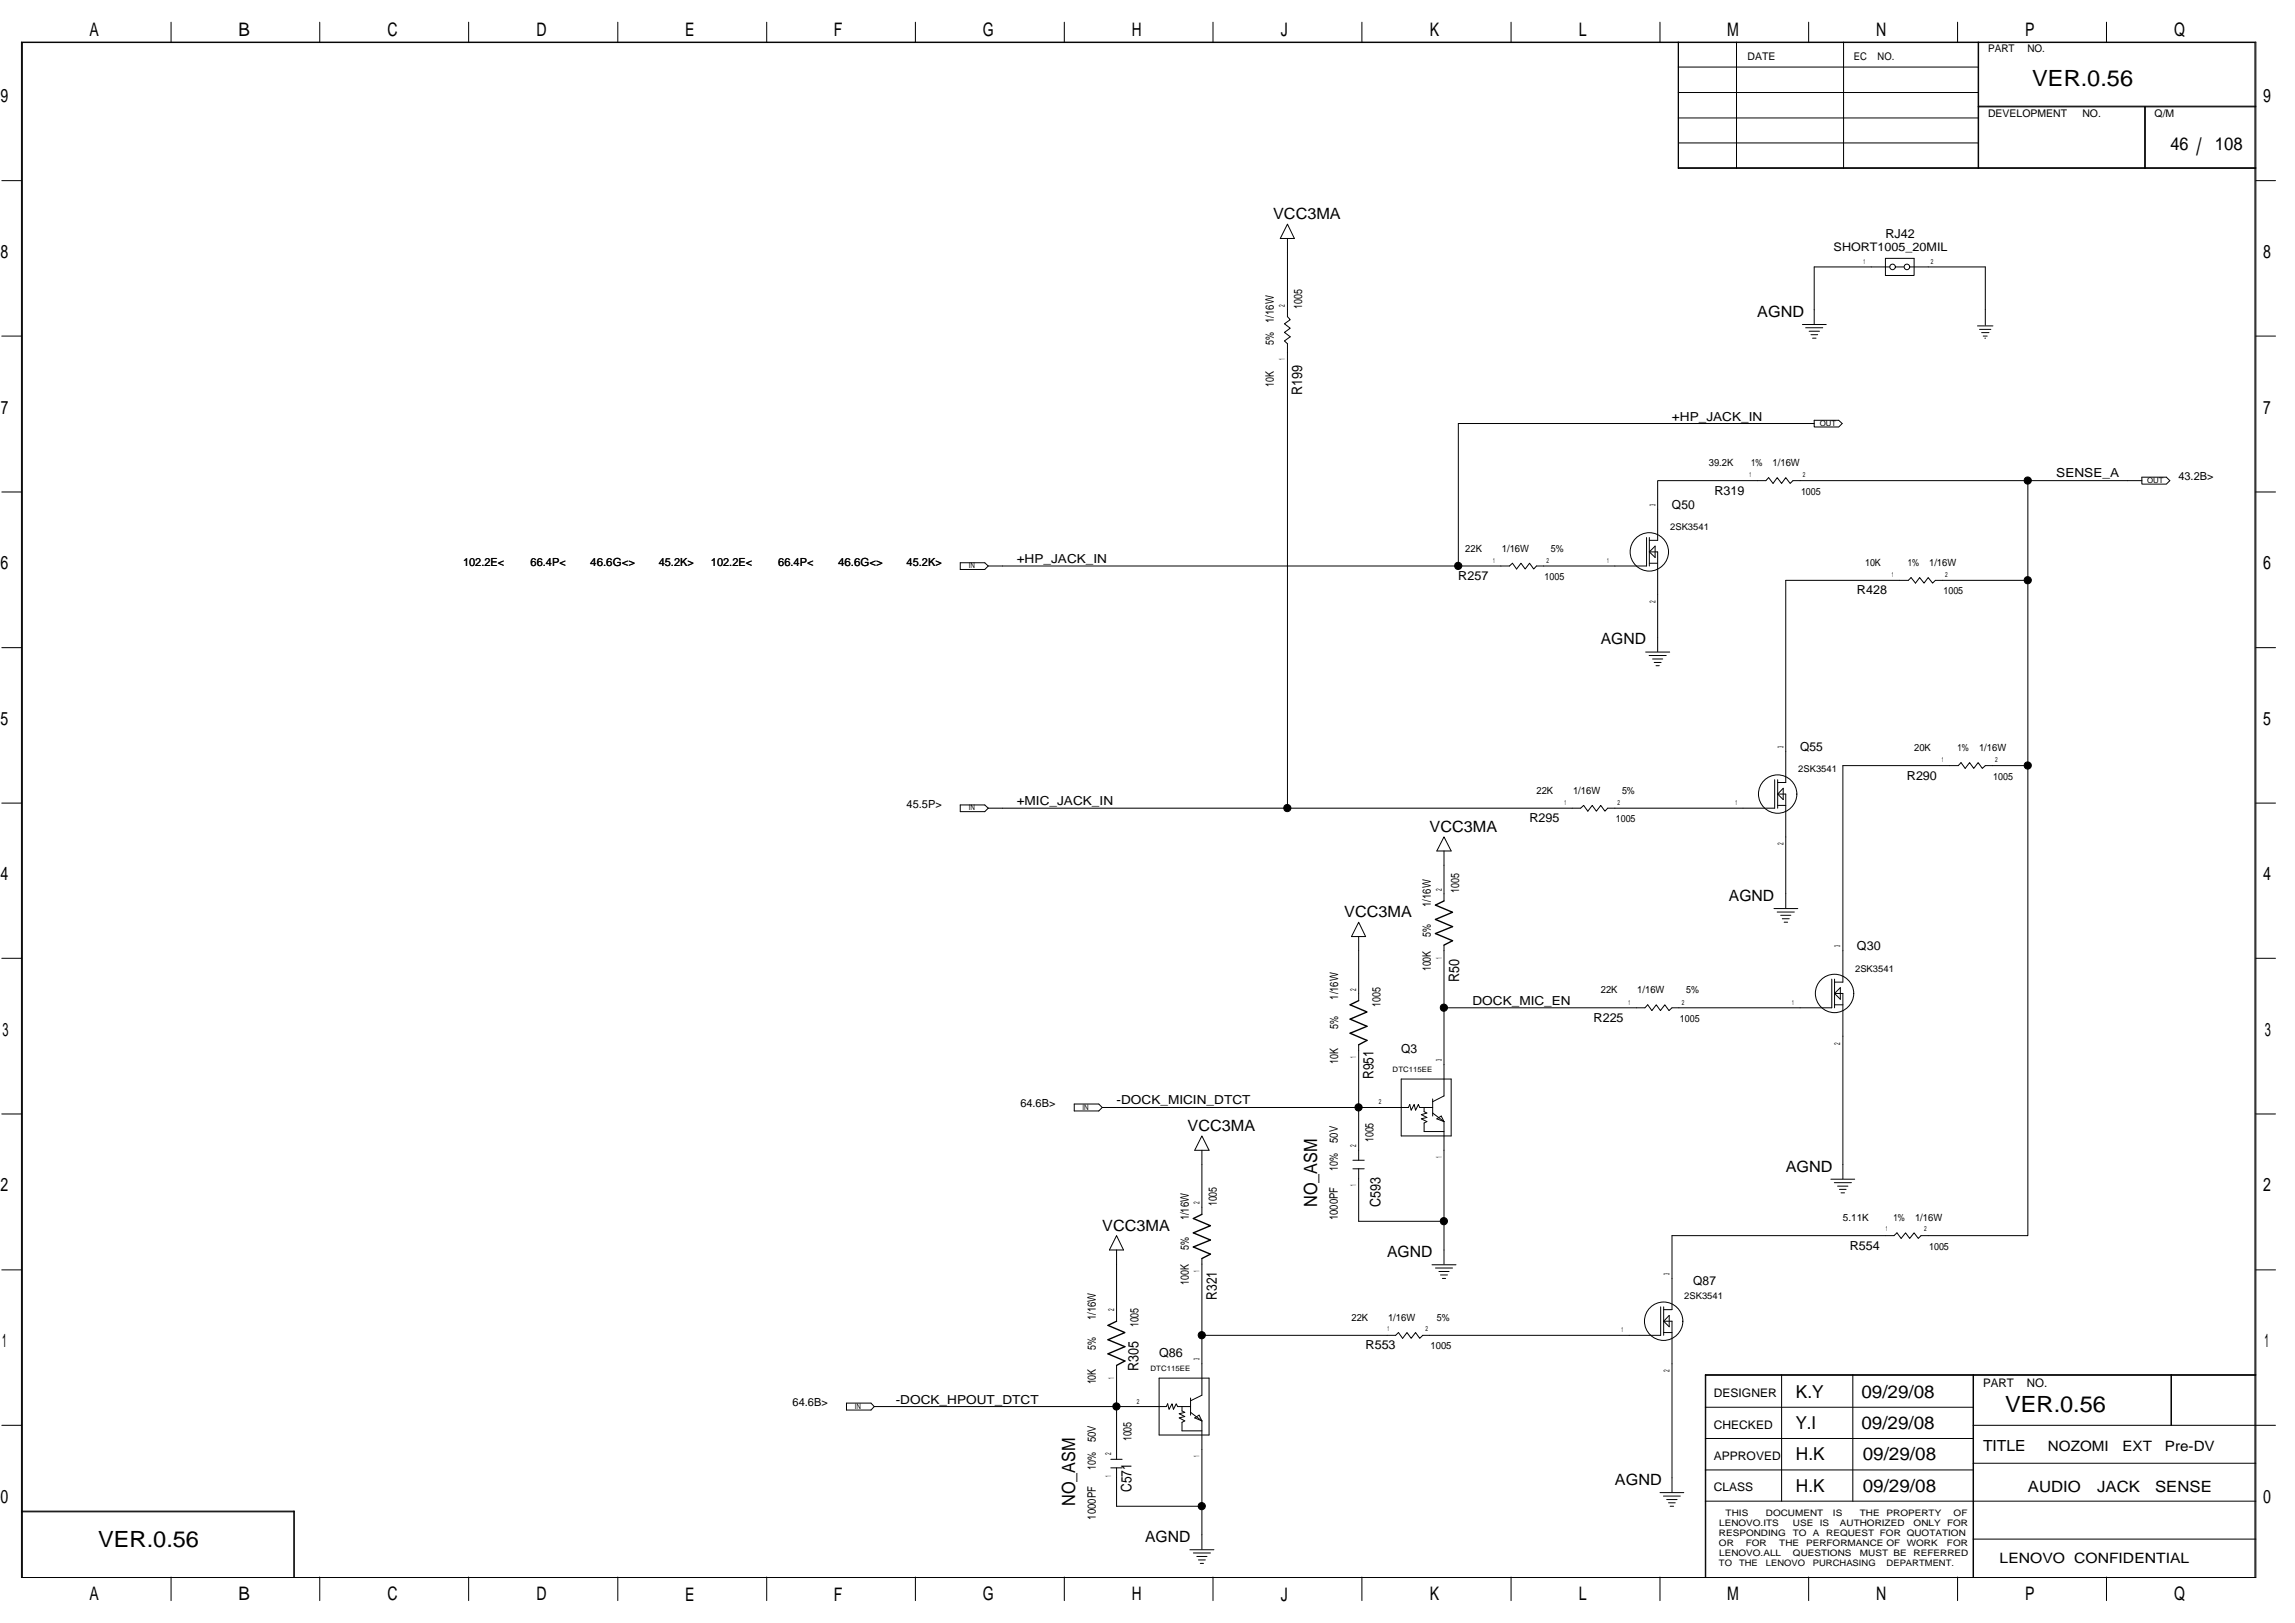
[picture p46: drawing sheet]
<svg xmlns="http://www.w3.org/2000/svg" width="420mm" height="297mm" viewBox="0 0 420 297" stroke-linecap="round" stroke-linejoin="round" font-family="sans-serif">
<defs><g id="words">
<text font-size="4.4" x="402.1" y="28.4">/</text>
<g font-size="4.1">
<text x="372.1" y="15.7">VER.0.56</text>
<text x="367.1" y="258.4">VER.0.56</text>
<text x="18" y="283.2">VER.0.56</text>
</g>
<g font-size="3.4">
<text x="16.4" y="6.6">A</text>
<text x="43.6" y="6.6">B</text>
<text x="70.9" y="6.6">C</text>
<text x="98.2" y="6.6">D</text>
<text x="125.4" y="6.6">E</text>
<text x="152.7" y="6.6">F</text>
<text x="179.9" y="6.6">G</text>
<text x="207.2" y="6.6">H</text>
<text x="234.5" y="6.6">J</text>
<text x="261.8" y="6.6">K</text>
<text x="289" y="6.6">L</text>
<text x="316.2" y="6.6">M</text>
<text x="343.5" y="6.6">N</text>
<text x="370.8" y="6.6">P</text>
<text x="398" y="6.6">Q</text>
<text x=".1" y="18.8">9</text>
<text x="414.3" y="18.8">9</text>
<text x=".1" y="47.2">8</text>
<text x="414.3" y="47.2">8</text>
<text x=".2" y="75.7">7</text>
<text x="414.3" y="75.7">7</text>
<text x=".1" y="104.2">6</text>
<text x="414.3" y="104.2">6</text>
<text x=".1" y="132.7">5</text>
<text x="414.3" y="132.7">5</text>
<text x=".1" y="161.1">4</text>
<text x="414.3" y="161.1">4</text>
<text x=".5" y="189.6">3</text>
<text x="414.6" y="189.6">3</text>
<text x=".1" y="218.1">2</text>
<text x="414.3" y="218.1">2</text>
<text x=".4" y="246.6">1</text>
<text x="414.6" y="246.6">1</text>
<text x=".1" y="275.1">0</text>
<text x="414.3" y="275.1">0</text>
<text x="16.4" y="292.9">A</text>
<text x="43.6" y="292.9">B</text>
<text x="70.9" y="292.9">C</text>
<text x="98.2" y="292.9">D</text>
<text x="125.4" y="292.9">E</text>
<text x="152.7" y="292.9">F</text>
<text x="179.9" y="292.9">G</text>
<text x="207.2" y="292.9">H</text>
<text x="234.5" y="292.9">J</text>
<text x="261.8" y="292.9">K</text>
<text x="289" y="292.9">L</text>
<text x="316.2" y="292.9">M</text>
<text x="343.5" y="292.9">N</text>
<text x="370.8" y="292.9">P</text>
<text x="398" y="292.9">Q</text>
</g>
<g font-size="3.3">
<text x="397.4" y="27.4">46</text>
<text x="405.5" y="27.4">108</text>
<text x="241.2" y="220.9" transform="rotate(-90 241.2 220.9)">NO_ASM</text>
<text x="328.8" y="255.8">K.Y</text>
<text x="340.8" y="255.8">09/29/08</text>
<text x="328.7" y="261.6">Y.I</text>
<text x="340.8" y="261.6">09/29/08</text>
<text x="328.8" y="267.3">H.K</text>
<text x="341" y="267.3">09/29/08</text>
<text x="196.8" y="275.7" transform="rotate(-90 196.8 275.7)">NO_ASM</text>
<text x="328.8" y="273">H.K</text>
<text x="341" y="273">09/29/08</text>
</g>
<g font-size="2.8">
<text x="233.1" y="40.1">VCC3MA</text>
<text x="321.7" y="58">AGND</text>
<text x="293.1" y="117.9">AGND</text>
<text x="261.7" y="152.3">VCC3MA</text>
<text x="246.1" y="167.9">VCC3MA</text>
<text x="316.5" y="164.9">AGND</text>
<text x="217.4" y="207">VCC3MA</text>
<text x="326.9" y="214.4">AGND</text>
<text x="201.8" y="225.3">VCC3MA</text>
<text x="253.9" y="230">AGND</text>
<text x="363" y="265.6">TITLE</text>
<text x="295.6" y="271.8">AGND</text>
<text x="371.3" y="273.1">AUDIO</text>
<text x="384" y="273.1">JACK</text>
<text x="394.5" y="273.1">SENSE</text>
<text x="209.6" y="282.2">AGND</text>
</g>
<g font-size="2.7">
<text x="238.4" y="72.3" transform="rotate(-90 238.4 72.3)">R199</text>
<text x="267.1" y="179.7" transform="rotate(-90 267.1 179.7)">R50</text>
<text x="251.4" y="197.5" transform="rotate(-90 251.4 197.5)">R951</text>
<text x="252.8" y="220.9" transform="rotate(-90 252.8 220.9)">C593</text>
<text x="222.8" y="237.9" transform="rotate(-90 222.8 237.9)">R321</text>
<text x="208.4" y="250.9" transform="rotate(-90 208.4 250.9)">R305</text>
<text x="207.1" y="273.1" transform="rotate(-90 207.1 273.1)">C571</text>
</g>
<g font-size="2.6">
<text x="374.9" y="265.5">NOZOMI</text>
<text x="388.6" y="265.5">EXT</text>
<text x="396.4" y="265.5">Pre-DV</text>
<text x="366.1" y="286.1">LENOVO CONFIDENTIAL</text>
</g>
<g font-size="2.3">
<text x="345.2" y="43.6">RJ42</text>
<text x="306.1" y="77">+HP_JACK_IN</text>
<text x="376.5" y="87.4">SENSE_A</text>
<text x="306.1" y="93.1">Q50</text>
<text x="313.9" y="90.5">R319</text>
<text x="186.1" y="103">+HP_JACK_IN</text>
<text x="267" y="106.2">R257</text>
<text x="340" y="108.8">R428</text>
<text x="329.6" y="137.5">Q55</text>
<text x="349.1" y="142.7">R290</text>
<text x="186.1" y="147.4">+MIC_JACK_IN</text>
<text x="280" y="150.5">R295</text>
<text x="340" y="173.9">Q30</text>
<text x="269.6" y="183.9">DOCK_MIC_EN</text>
<text x="291.7" y="187">R225</text>
<text x="256.5" y="192.7">Q3</text>
<text x="204.4" y="202.1">-DOCK_MICIN_DTCT</text>
<text x="338.7" y="228.7">R554</text>
<text x="310" y="235.2">Q87</text>
<text x="212.2" y="248.3">Q86</text>
<text x="250" y="247">R553</text>
<text x="164" y="256.9">-DOCK_HPOUT_DTCT</text>
</g>
<g font-size="2.2">
<text x="335.7" y="46">SHORT1005_20MIL</text>
<text x="313.8" y="255.7">DESIGNER</text>
<text x="363" y="253.8">PART</text>
<text x="371.1" y="253.8">NO.</text>
<text x="313.8" y="261.5">CHECKED</text>
<text x="313.8" y="267.2">APPROVED</text>
<text x="313.8" y="272.9">CLASS</text>
</g>
<g font-size="2.1">
<text x="233.2" y="59.1" transform="rotate(-90 233.2 59.1)">1/16W</text>
<text x="238.4" y="56.5" transform="rotate(-90 238.4 56.5)">1005</text>
<text x="233.2" y="63.2" transform="rotate(-90 233.2 63.2)">5%</text>
<text x="233.2" y="70.8" transform="rotate(-90 233.2 70.8)">10K</text>
<text x="261.9" y="166" transform="rotate(-90 261.9 166)">1/16W</text>
<text x="267.1" y="163.4" transform="rotate(-90 267.1 163.4)">1005</text>
<text x="261.9" y="171.4" transform="rotate(-90 261.9 171.4)">5%</text>
<text x="261.9" y="177.8" transform="rotate(-90 261.9 177.8)">100K</text>
<text x="245" y="183" transform="rotate(-90 245 183)">1/16W</text>
<text x="252.8" y="184.3" transform="rotate(-90 252.8 184.3)">1005</text>
<text x="245" y="188.3" transform="rotate(-90 245 188.3)">5%</text>
<text x="245" y="194.7" transform="rotate(-90 245 194.7)">10K</text>
<text x="244.9" y="209.2" transform="rotate(-90 244.9 209.2)">50V</text>
<text x="251.4" y="209" transform="rotate(-90 251.4 209)">1005</text>
<text x="244.9" y="214.2" transform="rotate(-90 244.9 214.2)">10%</text>
<text x="222.8" y="220.8" transform="rotate(-90 222.8 220.8)">1005</text>
<text x="217.6" y="223.4" transform="rotate(-90 217.6 223.4)">1/16W</text>
<text x="244.9" y="223.4" transform="rotate(-90 244.9 223.4)">1000PF</text>
<text x="217.6" y="228.8" transform="rotate(-90 217.6 228.8)">5%</text>
<text x="217.6" y="235.1" transform="rotate(-90 217.6 235.1)">100K</text>
<text x="200.6" y="241.6" transform="rotate(-90 200.6 241.6)">1/16W</text>
<text x="208.4" y="242.9" transform="rotate(-90 208.4 242.9)">1005</text>
<text x="200.6" y="247" transform="rotate(-90 200.6 247)">5%</text>
<text x="200.6" y="253.4" transform="rotate(-90 200.6 253.4)">10K</text>
<text x="200.6" y="263.9" transform="rotate(-90 200.6 263.9)">50V</text>
<text x="207.1" y="263.8" transform="rotate(-90 207.1 263.8)">1005</text>
<text x="200.6" y="269" transform="rotate(-90 200.6 269)">10%</text>
<text x="200.6" y="278.1" transform="rotate(-90 200.6 278.1)">1000PF</text>
</g>
<g font-size="2">
<text x="398.8" y="87.9">43.2B&gt;</text>
<text x="84.8" y="103.5">102.2E&lt;</text>
<text x="97.1" y="103.5">66.4P&lt;</text>
<text x="108.1" y="103.5">46.6G&lt;&gt;</text>
<text x="120.6" y="103.5">45.2K&gt;</text>
<text x="130.2" y="103.5">102.2E&lt;</text>
<text x="142.5" y="103.5">66.4P&lt;</text>
<text x="153.4" y="103.5">46.6G&lt;&gt;</text>
<text x="166" y="103.5">45.2K&gt;</text>
<text x="166" y="147.9">45.5P&gt;</text>
<text x="186.8" y="202.6">64.6B&gt;</text>
<text x="145.1" y="257.4">64.6B&gt;</text>
</g>
<g font-size="1.9">
<text x="319.9" y="11">DATE</text>
<text x="339.4" y="11">EC</text>
<text x="343.7" y="11">NO.</text>
<text x="364" y="9.5">PART</text>
<text x="371.2" y="9.5">NO.</text>
<text x="364" y="21.3">DEVELOPMENT</text>
<text x="381.2" y="21.3">NO.</text>
<text x="394.5" y="21.3">Q/M</text>
</g>
<g font-size="1.8">
<text x="312.8" y="85.3">39.2K</text>
<text x="320.6" y="85.3">1%</text>
<text x="324.5" y="85.3">1/16W</text>
<text x="329.7" y="90.5">1005</text>
<text x="268.3" y="101">22K</text>
<text x="274.9" y="101">1/16W</text>
<text x="283.9" y="101">5%</text>
<text x="282.8" y="106.2">1005</text>
<text x="341.4" y="103.5">10K</text>
<text x="349.3" y="103.5">1%</text>
<text x="353.2" y="103.5">1/16W</text>
<text x="355.8" y="108.8">1005</text>
<text x="350.4" y="137.5">20K</text>
<text x="358.4" y="137.5">1%</text>
<text x="362.3" y="137.5">1/16W</text>
<text x="364.9" y="142.7">1005</text>
<text x="281.3" y="145.3">22K</text>
<text x="288" y="145.3">1/16W</text>
<text x="297" y="145.3">5%</text>
<text x="295.8" y="150.5">1005</text>
<text x="293.1" y="181.8">22K</text>
<text x="299.8" y="181.8">1/16W</text>
<text x="308.7" y="181.8">5%</text>
<text x="307.5" y="187">1005</text>
<text x="337.4" y="223.5">5.11K</text>
<text x="346.7" y="223.5">1%</text>
<text x="350.6" y="223.5">1/16W</text>
<text x="353.2" y="228.7">1005</text>
<text x="247.4" y="241.8">22K</text>
<text x="254.1" y="241.8">1/16W</text>
<text x="263" y="241.8">5%</text>
<text x="261.9" y="247">1005</text>
</g>
<g font-size="1.7">
<text x="305.8" y="97">2SK3541</text>
<text x="329.2" y="141.4">2SK3541</text>
<text x="339.6" y="177.9">2SK3541</text>
<text x="308.3" y="237.8">2SK3541</text>
</g>
<g font-size="1.6">
<text x="314.7" y="281.2">RESPONDING</text>
<text x="314.7" y="279.3">LENOVO.ITS</text>
<text x="315.9" y="277.5">THIS</text>
<text x="323.3" y="277.5">DOCUMENT</text>
<text x="328.2" y="281.2">TO</text>
<text x="328.2" y="279.3">USE</text>
<text x="331.9" y="281.2">A</text>
<text x="333.2" y="279.3">IS</text>
<text x="334.3" y="281.2">REQUEST FOR QUOTATION</text>
<text x="335.6" y="277.5">IS</text>
<text x="336.8" y="279.3">AUTHORIZED</text>
<text x="340.5" y="277.5">THE</text>
<text x="345.4" y="277.5">PROPERTY</text>
<text x="350.3" y="279.3">ONLY</text>
<text x="356.5" y="279.3">FOR</text>
<text x="357.7" y="277.5">OF</text>
<text x="314.7" y="286.7">TO</text>
<text x="314.7" y="283">OR</text>
<text x="314.7" y="284.9">LENOVO.ALL</text>
<text x="318.4" y="286.7">THE</text>
<text x="319.6" y="283">FOR</text>
<text x="323.3" y="286.7">LENOVO</text>
<text x="325.7" y="283">THE</text>
<text x="328.2" y="284.9">QUESTIONS</text>
<text x="330.7" y="283">PERFORMANCE OF</text>
<text x="331.9" y="286.7">PURCHASING</text>
<text x="340.5" y="284.9">MUST BE</text>
<text x="345.4" y="286.7">DEPARTMENT.</text>
<text x="349.1" y="283">WORK</text>
<text x="350.3" y="284.9">REFERRED</text>
<text x="356.4" y="283">FOR</text>
</g>
<g font-size="1.5">
<text x="235.2" y="56.1" transform="rotate(-90 235.2 56.1)">2</text>
<text x="235.2" y="65.9" transform="rotate(-90 235.2 65.9)">1</text>
<text x="303.1" y="92.5" transform="rotate(-90 303.1 92.5)">3</text>
<text x="303.1" y="110.3" transform="rotate(-90 303.1 110.3)">2</text>
<text x="326.5" y="136.9" transform="rotate(-90 326.5 136.9)">3</text>
<text x="326.5" y="154.6" transform="rotate(-90 326.5 154.6)">2</text>
<text x="263.9" y="163.1" transform="rotate(-90 263.9 163.1)">2</text>
<text x="336.9" y="173.4" transform="rotate(-90 336.9 173.4)">3</text>
<text x="263.9" y="175.4" transform="rotate(-90 263.9 175.4)">1</text>
<text x="248.3" y="181.3" transform="rotate(-90 248.3 181.3)">2</text>
<text x="336.9" y="191.2" transform="rotate(-90 336.9 191.2)">2</text>
<text x="248.3" y="193.7" transform="rotate(-90 248.3 193.7)">1</text>
<text x="263.9" y="194.2" transform="rotate(-90 263.9 194.2)">3</text>
<text x="248.3" y="210" transform="rotate(-90 248.3 210)">2</text>
<text x="263.9" y="211.9" transform="rotate(-90 263.9 211.9)">1</text>
<text x="219.6" y="220.4" transform="rotate(-90 219.6 220.4)">2</text>
<text x="248.3" y="217.1" transform="rotate(-90 248.3 217.1)">1</text>
<text x="219.6" y="232.8" transform="rotate(-90 219.6 232.8)">1</text>
<text x="305.6" y="233.3" transform="rotate(-90 305.6 233.3)">3</text>
<text x="204" y="239.9" transform="rotate(-90 204 239.9)">2</text>
<text x="219.6" y="249" transform="rotate(-90 219.6 249)">3</text>
<text x="305.6" y="251.1" transform="rotate(-90 305.6 251.1)">2</text>
<text x="204" y="252.3" transform="rotate(-90 204 252.3)">1</text>
<text x="203.4" y="266.3" transform="rotate(-90 203.4 266.3)">2</text>
<text x="219.6" y="266.7" transform="rotate(-90 219.6 266.7)">1</text>
<text x="203.4" y="270.4" transform="rotate(-90 203.4 270.4)">1</text>
</g>
<g font-size="1.4">
<text x="333.2" y="77.9">OUT</text>
<text x="393.1" y="88.4">OUT</text>
<text x="177.4" y="104">IN</text>
<text x="177.4" y="148.3">IN</text>
<text x="255" y="196.1">DTC115EE</text>
<text x="198.2" y="203.1">IN</text>
<text x="210.6" y="250.9">DTC115EE</text>
<text x="156.5" y="257.8">IN</text>
</g>
<g font-size="1.3">
<text x="341.2" y="48.3">1</text>
<text x="353.5" y="48.3">2</text>
<text x="320.3" y="87.4">1</text>
<text x="330.1" y="87.4">2</text>
<text x="273.4" y="103">1</text>
<text x="283.2" y="103">2</text>
<text x="294.2" y="103">1</text>
<text x="346.4" y="105.7">1</text>
<text x="356.1" y="105.7">2</text>
<text x="355.5" y="139.5">1</text>
<text x="365.3" y="139.5">2</text>
<text x="286.4" y="147.4">1</text>
<text x="296.2" y="147.4">2</text>
<text x="317.7" y="147.4">1</text>
<text x="298.1" y="183.9">1</text>
<text x="307.9" y="183.9">2</text>
<text x="328.1" y="183.9">1</text>
<text x="252.4" y="202.1">2</text>
<text x="345.3" y="225.3">1</text>
<text x="352.2" y="225.3">2</text>
<text x="254" y="243.6">1</text>
<text x="261" y="243.6">2</text>
<text x="296.8" y="243.8">1</text>
<text x="208.1" y="256.9">2</text>
</g>
</g></defs>
<path d="M264.4 164.9l-1.6 .8 3.1 1.3-3.1 1.3 3.1 1.3-3.1 1.3 3.1 1.3-1.5 .8M248.7 183.1l-1.5 .8 3.1 1.3-3.1 1.3 3.1 1.3-3.1 1.3 3.1 1.3-1.6 .8M220 222.2l-1.5 .8 3.1 1.3-3.1 1.3 3.1 1.3-3.1 1.3 3.1 1.3-1.6 .8M204.4 241.8l-1.5 .8 3 1.3-3 1.3 3 1.3-3 1.3 3 1.3-1.5 .8" fill="none" stroke="#000" stroke-width=".25"/>
<g fill="none" stroke="#000" stroke-width=".18">
<path d="M3.9 7.7h409.1v281h-409.1zM31.3 4.1v3.6M58.5 4.1v3.6M85.8 4.1v3.6M113.1 4.1v3.6M140.4 4.1v3.6M167.6 4.1v3.6M194.8 4.1v3.6M222.1 4.1v3.6M249.3 4.1v3.6M276.6 4.1v3.6M303.9 4.1v3.6"/>
<path d="M307.2 7.7v23.1h105.8M307.2 12.3h55M307.2 16.9h55M307.3 7.7v23.1M317.9 7.7v23.1M331.1 4.1v3.6M337.5 7.7v23.1M358.4 4.1v3.6M362.2 7.7v23.1M362.2 19.4h50.8M362.2 19.6h50.8M385.6 4.1v3.6"/>
<path d="M392.6 19.6v11.2M392.8 19.6v11.2M.3 33.1h3.6M307.2 30.7h105.8M307.2 21.6h55M307.3 26.2h54.9M413 33.1h3.6M235.7 41l1.3 2.6h-2.6zM235.7 43.6v14.4l.5 .5-1 .8 1 .8-1 .7 1 .8-1 .8 .5 .5v85M330 59.4h4.3M330.6 60h3.1M345.2 47.3h5.2v3.1h-5.2z"/>
<path d="M346 48.9h-13.9v10.4M347 48.9h1.6M349.6 48.9h13.9v10.6M362 59.6h2.9M.3 61.5h3.6M331.2 60.6h1.9M331.5 61.3h1.3M331.8 61.9h.7M332.1 77.5h-65.1v26.1M332.1 76.9h4.5l.7 .6-.7 .6h-4.5zM362.4 60.3h2.1M362.8 60.9h1.3"/>
<path d="M363.1 61.5h.7M363.4 61.9h.1M413 61.5h3.6M.3 90h3.6M301.4 98.4v5.2h-20.1l-.5 .5-.8-1-.8 1-.7-1-.8 1-.8-1-.6 .5h-95.4M302 98.4v5.2M303 99.9v2.1l-1-1zM371.3 88v52.1M392.1 87.3h4.5l.6 .7-.6 .6h-4.5zM392.1 88h-63.9l-.5 .5-.8-1.1-.7 1.1-.8-1.1-.8 1.1-.8-1.1-.5 .6h-19.8v10.9h-1.5M413 90h3.6M.3 118.5h3.6"/>
<path d="M175.8 103h4.5l.6 .6-.6 .6h-4.5zM301.3 119.3h4.4M301.9 120h3.1M302 101h1.5v18.3M302 103.1h1.5M371.3 106.2h-17l-.5 .5-.8-1-.8 1-.8-1-.7 1-.8-1-.5 .5h-22.5v37h-1.5M413 118.5h3.6M302.5 120.6h1.9M302.8 121.2h1.3M303.2 121.8h.6M.3 147h3.6M175.8 147.3h4.5l.6 .6-.6 .6h-4.5z"/>
<path d="M264.4 153.2l1.3 2.5h-2.7zM264.4 155.7v9.2M324.9 142.7v5.2h-30.6l-.5 .6-.7-1.1-.8 1.1-.8-1.1-.8 1.1-.8-1.1-.5 .5h-108.5M325.4 145.3h1.5v20.9M325.4 142.7v5.2M325.4 147.4h1.5M326.5 144.3v2l-1.1-1zM413 147h3.6M.3 175.4h3.6M248.7 168.8l1.3 2.6h-2.6zM248.7 171.4v11.7M264.4 173v27.6l-2.1 1"/>
<path d="M324.8 166.3h4.3M325.4 166.9h3.1M326 167.5h1.9M326.3 168.1h1.3M326.6 168.8h.7M335.4 179.2v5.2h-29.3l-.5 .6-.8-1.1-.8 1.1-.8-1.1-.8 1.1-.7-1.1-.6 .5h-36.7M335.9 179.2v5.2M337.4 174v-33.9h21.1l.5-.5 .8 1 .8-1 .7 1 .9-1 .7 1 .6-.5h7.8v86h-19.6l-.5 .6-.8-1.1-.8 1.1-.7-1.1-.8 1.1-.8-1.1-.6 .5h-40.6v13.6h-1.5M337.4 174v5.7h-1.5M413 175.4h3.6M248.7 191.2v21.1M256.5 197.5h9.2v10.4h-9.2z"/>
<path d="M335.9 181.8h1.5v33.9M335.9 183.9h1.5M336.9 180.8v2.1l-1-1.1zM.3 203.9h3.6M196.7 202.1h4.5l.6 .6-.6 .6h-4.5zM201.8 202.7h56l.3-.6 .2 1.1 .6-1.1 .3 1.1 .5-1.1 .2 .6h2.4M220 207.9l1.3 2.6h-2.6zM220 210.5v11.7M247.7 212.3h2.1M247.7 213.9h2.1M248.7 213.9v9.6h15.7M260.7 202.7v.8l.5 .2-1 .3 1 .5-1 .3 1 .5-.5 .2v1.6h3.7"/>
<path d="M262.3 201.1v3.2M262.3 203.7l2.1 1.6M263 204.8l.9-.5 .5 1zM264.4 205.3v26.1M335.2 215.8h4.3M335.8 216.5h3.2M336.4 217.1h1.9M336.8 217.7h1.2M337 218.3h.7M413 203.9h3.6M.3 232.4h3.6M204.4 226.1l1.3 2.7h-2.6z"/>
<path d="M204.4 228.8v13M220 230.3v14.1h35.5l.5-.5 .8 1 .8-1 .7 1 .9-1 .7 1 .6-.5h43.5v-5.2M262.2 231.5h4.4M262.8 232.1h3.1M263.4 232.7h1.9M263.7 233.3h1.3M264.1 234h.6M304.6 239.2v5.2M413 232.4h3.6M155 256.8h4.5l.6 .6-.6 .7h-4.5zM204.4 249.9v7.5h-44.3M212.2 252.2h9.1v10.4h-9.1z"/>
<path d="M216.4 257.4v.8l.5 .3-1 .2 1 .5-1 .3 1 .6-.5 .2v1.6h3.6M218 255.9v3.1M218 258.5l2 1.6M218 257.4h-2.4l-.3-.5-.5 1-.2-1-.6 1-.2-1-.3 .5h-9.1v9.7M218.7 259.5l.8-.5 .5 1.1zM220 244.4v11l-2 1M304.6 241.8h1.5v31.3M304.6 243.9h1.5M305.6 240.7v2.1l-1-1zM312.2 251.7h100.8M312.2 257.6h49M312.3 251.6v37"/>
<path d="M326.2 251.6v23.1M339.2 251.6v23.1M361.2 251.6v37M361.3 251.6v37M397.5 251.6v9.3M413 251.6h-100.8v37M.3 260.9h3.6M3.9 276.6h50v12M3.9 276.7h50M53.8 276.6v12M203.4 267.1h2M203.4 268.6h2"/>
<path d="M204.4 268.6v7.1h15.6M220 260.1v23.4M303.9 273.2h4.4M304.5 273.8h3.1M305.1 274.4h1.9M305.5 275h1.2M305.8 275.7h.6M312.2 274.7h100.8M312.2 263.3h49M312.2 269h49M361.2 267.8h51.8M361.2 260.9h55.4"/>
<path d="M4.1 288.6v-280.8h408.7v280.8M31.3 288.6v4.3M58.5 288.6v4.3M85.8 288.6v4.3M113.1 288.6v4.3M140.4 288.6v4.3M167.6 288.6v4.3M194.8 288.6v4.3M217.8 283.6h4.4M218.5 284.2h3.1M219.1 284.9h1.9M219.4 285.5h1.3"/>
<path d="M219.7 286.1h.6M222.1 288.6v4.3M249.3 288.6v4.3M276.6 288.6v4.3M303.9 288.6v4.3M331.1 288.6v4.3M358.4 288.6v4.3M361.2 281.7h51.8M385.6 288.6v4.3"/>
<circle cx="346.5" cy="48.8" r=".51"/>
<circle cx="349.1" cy="48.8" r=".51"/>
<circle cx="302" cy="101" r="3.5"/>
<circle cx="325.4" cy="145.3" r="3.5"/>
<circle cx="335.9" cy="181.8" r="3.5"/>
<circle cx="304.6" cy="241.8" r="3.5"/>
</g>
<g fill="#000" stroke="#000" stroke-width=".18">
<circle cx="371.2" cy="87.9" r=".66"/>
<circle cx="267" cy="103.6" r=".66"/>
<circle cx="371.2" cy="106.2" r=".66"/>
<circle cx="235.7" cy="147.9" r=".66"/>
<circle cx="371.2" cy="140.1" r=".66"/>
<circle cx="264.3" cy="184.4" r=".66"/>
<circle cx="248.7" cy="202.7" r=".66"/>
<circle cx="264.3" cy="223.5" r=".66"/>
<circle cx="204.4" cy="257.4" r=".66"/>
<circle cx="220" cy="244.4" r=".66"/>
<circle cx="220" cy="275.7" r=".66"/>
</g>
<use href="#words"/>
</svg>
